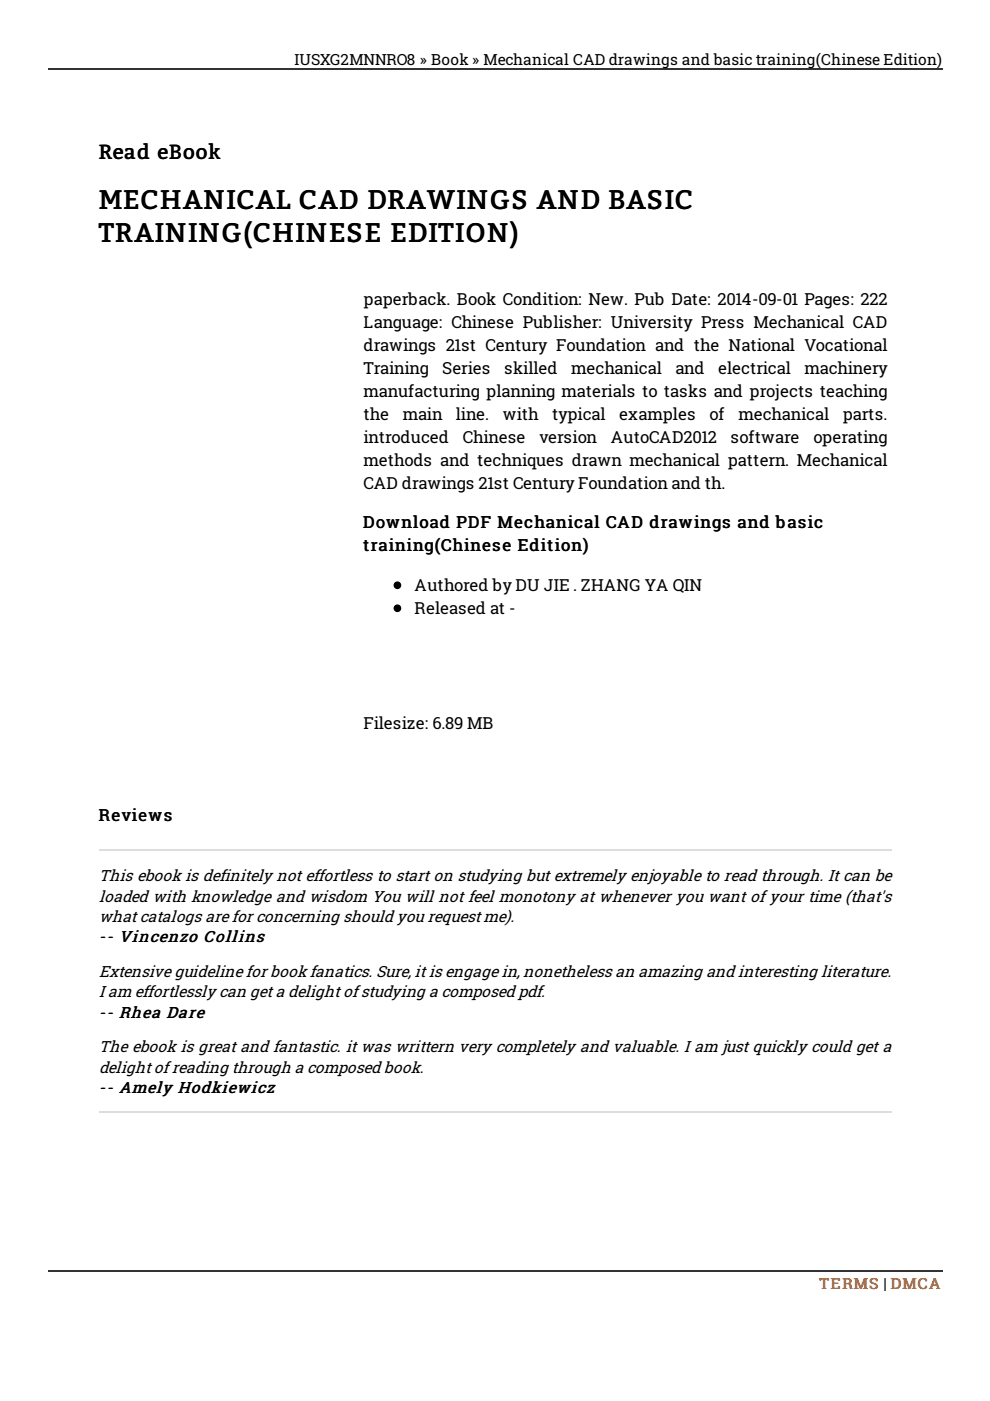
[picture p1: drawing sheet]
<svg xmlns="http://www.w3.org/2000/svg" width="210mm" height="297mm" viewBox="0 0 210 297" stroke-linecap="round" stroke-linejoin="round" font-family="sans-serif">
<defs><g id="words">
<g font-size="5.7">
<text x="20.9" y="44.3">MECHANICAL CAD DRAWINGS AND BASIC</text>
<text x="20.9" y="51.3">TRAINING(CHINESE EDITION)</text>
</g>
<text font-size="4.3" x="20.9" y="33.7">Read eBook</text>
<g font-size="3.5">
<text x="77.1" y="64.6">paperback. Book Condition: New. Pub Date: 2014-09-01 Pages: 222</text>
<text x="77.1" y="69.5">Language: Chinese Publisher: University Press Mechanical CAD</text>
<text x="77.1" y="74.4">drawings 21st Century Foundation and the National Vocational</text>
<text x="77.1" y="79.2">Training</text>
<text x="93.7" y="79.2">Series</text>
<text x="106.9" y="79.2">skilled</text>
<text x="121.1" y="79.2">mechanical</text>
<text x="143.2" y="79.2">and</text>
<text x="152.3" y="79.2">electrical</text>
<text x="170.6" y="79.2">machinery</text>
<text x="77.1" y="84.1">manufacturing planning materials to tasks and projects teaching</text>
<text x="77.1" y="89">the</text>
<text x="85.4" y="89">main</text>
<text x="96.7" y="89">line.</text>
<text x="106.6" y="89">with</text>
<text x="117" y="89">typical</text>
<text x="131.3" y="89">examples</text>
<text x="150.4" y="89">of</text>
<text x="156.6" y="89">mechanical</text>
<text x="178.7" y="89">parts.</text>
<text x="77.1" y="93.9">introduced</text>
<text x="98.2" y="93.9">Chinese</text>
<text x="114.4" y="93.9">version</text>
<text x="129.5" y="93.9">AutoCAD2012</text>
<text x="154.9" y="93.9">software</text>
<text x="172.4" y="93.9">operating</text>
<text x="77.1" y="98.8">methods and techniques drawn mechanical pattern. Mechanical</text>
<text x="77.1" y="103.6">CAD drawings 21st Century Foundation and th.</text>
<text x="76.9" y="112">Download PDF Mechanical CAD drawings and basic</text>
<text x="76.9" y="116.9">training(Chinese Edition)</text>
<text x="87.9" y="125.3">Authored by DU JIE . ZHANG YA QIN</text>
<text x="87.9" y="130.2">Released at -</text>
<text x="77.1" y="154.6">Filesize: 6.89 MB</text>
<text x="20.9" y="174.1">Reviews</text>
</g>
<g font-size="3.4">
<text x="21" y="191.1">loaded with knowledge and wisdom You will not feel monotony at whenever you want of your time (that's</text>
<text x="21" y="186.8">This ebook is definitely not effortless to start on studying but extremely enjoyable to read through. It can be</text>
<text x="21" y="195.5">what catalogs are for concerning should you request me).</text>
<text x="20.9" y="199.8">-- Vincenzo Collins</text>
<text x="21" y="207.1">Extensive guideline for book fanatics. Sure, it is engage in, nonetheless an amazing and interesting literature.</text>
<text x="20.9" y="215.8">-- Rhea Dare</text>
<text x="21" y="211.5">I am effortlessly can get a delight of studying a composed pdf.</text>
<text x="21" y="223.1">The ebook is great and fantastic. it was writtern very completely and valuable. I am just quickly could get a</text>
<text x="21" y="227.4">delight of reading through a composed book.</text>
<text x="20.9" y="231.8">-- Amely Hodkiewicz</text>
</g>
<text font-size="3.3" x="62.5" y="13.7">IUSXG2MNNRO8 » Book » Mechanical CAD drawings and basic training(Chinese Edition)</text>
<text font-size="3.3" fill="#f60" x="173.8" y="273.2">TERMS | DMCA</text>
</g></defs>
<path d="M10.2 14.6h189.6M10.2 269.6h189.6" fill="none" stroke="#333" stroke-width=".27"/>
<path d="M21 180.2h168M21 235.7h168" fill="none" stroke="#ddd" stroke-width=".27"/>
<g fill="#000" stroke="#000" stroke-width=".27">
<circle cx="84.3" cy="129" r=".68"/>
<circle cx="84.3" cy="124.1" r=".68"/>
</g>
<use href="#words"/>
</svg>
